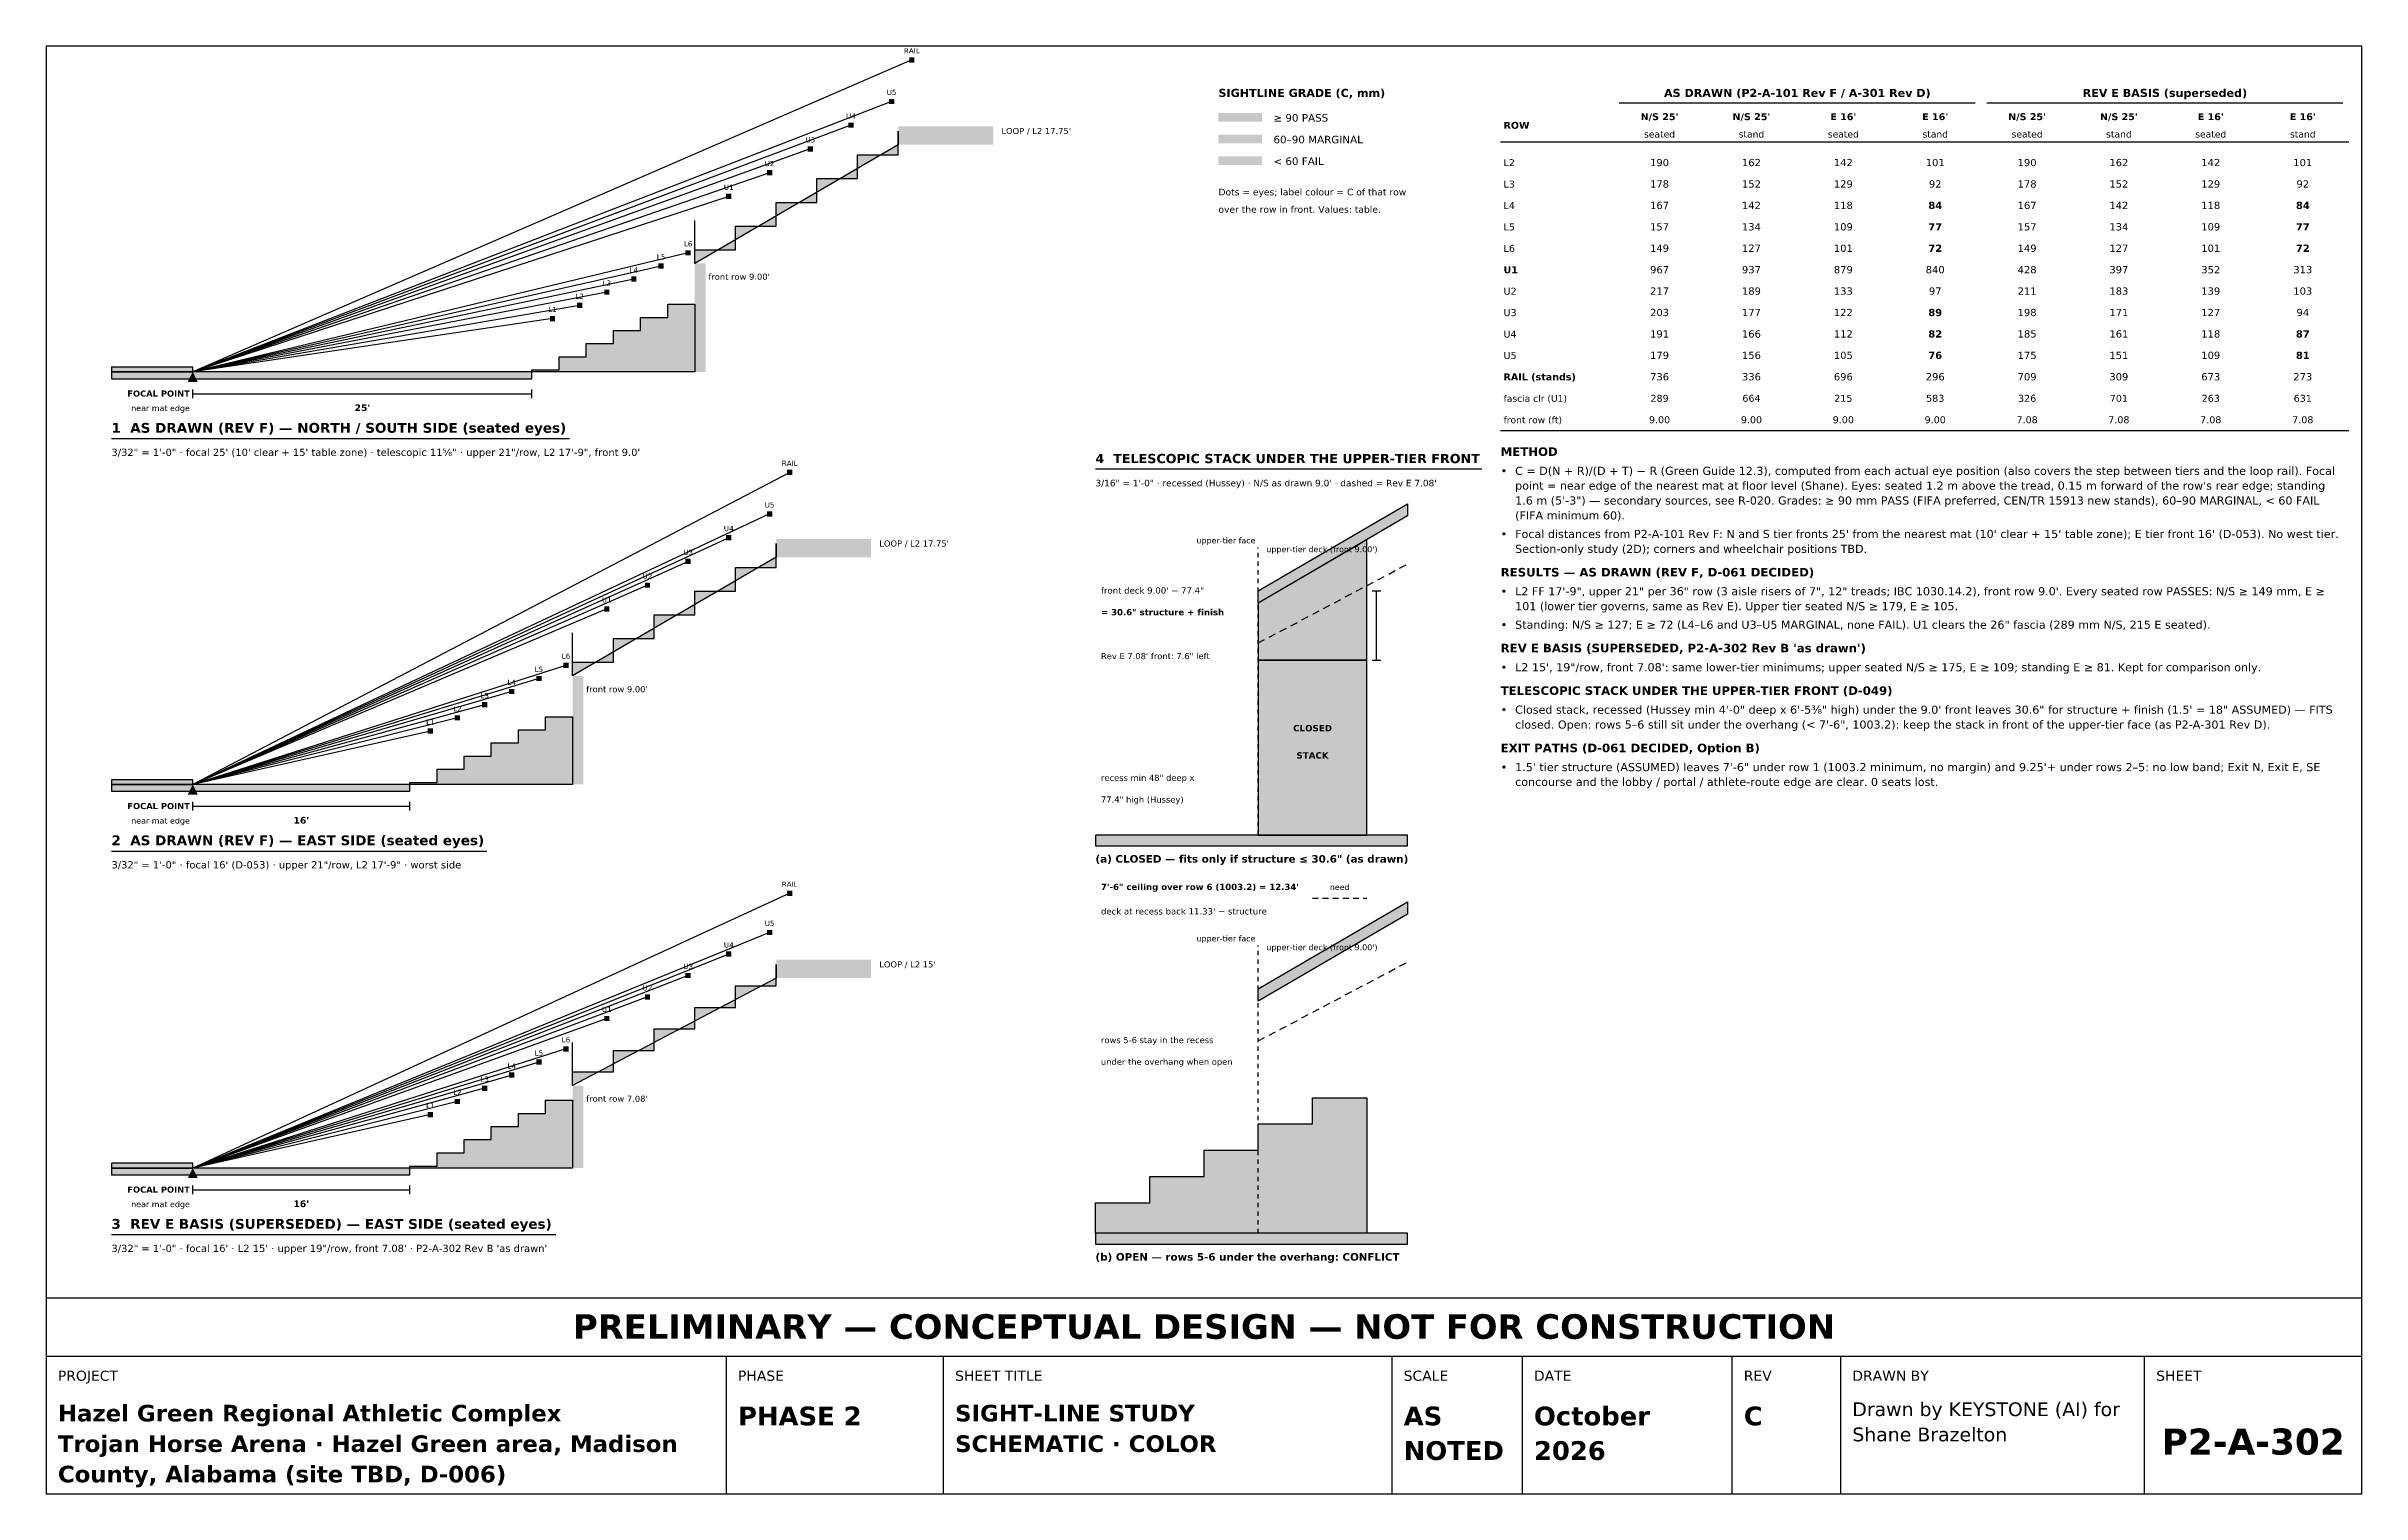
# Model space of a CAD drawing. Header units: inches. Extents: x 0.5 to 16.5, y 0.5 to 10.5.
import ezdxf
from ezdxf.enums import TextEntityAlignment as Align

# ---------------------------------------------------------------- set-up
doc = ezdxf.new("R2010")
doc.units = ezdxf.units.IN
doc.header["$MEASUREMENT"] = 0
for name, color, linetype in [('A-ANNO-TEXT', 7, 'Continuous'), ('A-SITE-CUTL', 7, 'Continuous'), ('A-SITE-FILL', 7, 'Continuous'), ('A-SITE-IDEN', 7, 'Continuous'), ('A-SITE-SLIN', 7, 'Continuous'), ('G-ANNO-TTLB', 7, 'Continuous')]:
    doc.layers.add(name, color=color, linetype=linetype)
doc.styles.add('KS-BOLD', font='DejaVuSans-Bold.ttf')
doc.styles.add('KS-REG', font='DejaVuSans.ttf')

msp = doc.modelspace()

# ---------------------------------------------------------------- texts
at = {"layer": 'A-ANNO-TEXT'}
for s, height, style, p in [('SIGHTLINE GRADE (C, mm)', 0.056, 'KS-BOLD', (8.6, 10.15)), ('≥ 90 PASS', 0.052, 'KS-REG', (8.98, 9.98)), ('ROW', 0.048, 'KS-BOLD', (10.57, 9.93)), ('60–90 MARGINAL', 0.052, 'KS-REG', (8.98, 9.83)), ('< 60 FAIL', 0.052, 'KS-REG', (8.98, 9.68)), ('L2', 0.048, 'KS-REG', (10.57, 9.672)), ('Dots = eyes; label colour = C of that row', 0.046, 'KS-REG', (8.6, 9.47)), ('L3', 0.048, 'KS-REG', (10.57, 9.524)), ('over the row in front. Values: table.', 0.046, 'KS-REG', (8.6, 9.35)), ('L4', 0.048, 'KS-REG', (10.57, 9.376)), ('L5', 0.048, 'KS-REG', (10.57, 9.228)), ('L6', 0.048, 'KS-REG', (10.57, 9.08)), ('U1', 0.048, 'KS-BOLD', (10.57, 8.932)), ('U2', 0.048, 'KS-REG', (10.57, 8.784)), ('U3', 0.048, 'KS-REG', (10.57, 8.636)), ('U4', 0.048, 'KS-REG', (10.57, 8.488)), ('U5', 0.048, 'KS-REG', (10.57, 8.34)), ('RAIL (stands)', 0.048, 'KS-BOLD', (10.57, 8.192)), ('fascia clr (U1)', 0.046, 'KS-REG', (10.57, 8.044)), ('front row (ft)', 0.046, 'KS-REG', (10.57, 7.896)), ('4  TELESCOPIC STACK UNDER THE UPPER-TIER FRONT', 0.064, 'KS-BOLD', (7.75, 7.62)), ('METHOD', 0.059, 'KS-BOLD', (10.55, 7.67)), ('•', 0.056, 'KS-REG', (10.55, 7.539)), ('C = D(N + R)/(D + T) − R (Green Guide 12.3), computed from each actual eye position (also covers the step between tiers and the loop rail). Focal', 0.056, 'KS-REG', (10.65, 7.539)), ('3/16" = 1\'-0" · recessed (Hussey) · N/S as drawn 9.0\' · dashed = Rev E 7.08\'', 0.045, 'KS-REG', (7.75, 7.46)), ("point = near edge of the nearest mat at floor level (Shane). Eyes: seated 1.2 m above the tread, 0.15 m forward of the row's rear edge; standing", 0.056, 'KS-REG', (10.65, 7.437)), ('1.6 m (5\'-3") — secondary sources, see R-020. Grades: ≥ 90 mm PASS (FIFA preferred, CEN/TR 15913 new stands), 60–90 MARGINAL, < 60 FAIL', 0.056, 'KS-REG', (10.65, 7.334)), ('(FIFA minimum 60).', 0.056, 'KS-REG', (10.65, 7.231)), ("upper-tier deck (front 9.00')", 0.04, 'KS-REG', (8.931, 7.005)), ('•', 0.056, 'KS-REG', (10.55, 7.103)), ('Section-only study (2D); corners and wheelchair positions TBD.', 0.056, 'KS-REG', (10.65, 7)), ("Focal distances from P2-A-101 Rev F: N and S tier fronts 25' from the nearest mat (10' clear + 15' table zone); E tier front 16' (D-053). No west tier.", 0.056, 'KS-REG', (10.65, 7.103)), ('RESULTS — AS DRAWN (REV F, D-061 DECIDED)', 0.059, 'KS-BOLD', (10.55, 6.837)), ('front deck 9.00\' − 77.4"', 0.043, 'KS-REG', (7.788, 6.719)), ('•', 0.056, 'KS-REG', (10.55, 6.707)), ('L2 FF 17\'-9", upper 21" per 36" row (3 aisle risers of 7", 12" treads; IBC 1030.14.2), front row 9.0\'. Every seated row PASSES: N/S ≥ 149 mm, E ≥', 0.056, 'KS-REG', (10.65, 6.707)), ('= 30.6" structure + finish', 0.043, 'KS-BOLD', (7.788, 6.569)), ('101 (lower tier governs, same as Rev E). Upper tier seated N/S ≥ 179, E ≥ 105.', 0.056, 'KS-REG', (10.65, 6.604)), ('•', 0.056, 'KS-REG', (10.55, 6.476)), ('Standing: N/S ≥ 127; E ≥ 72 (L4–L6 and U3–U5 MARGINAL, none FAIL). U1 clears the 26" fascia (289 mm N/S, 215 E seated).', 0.056, 'KS-REG', (10.65, 6.476)), ('Rev E 7.08\' front: 7.6" left', 0.042, 'KS-REG', (7.788, 6.266)), ("REV E BASIS (SUPERSEDED, P2-A-302 Rev B 'as drawn')", 0.059, 'KS-BOLD', (10.55, 6.313)), ('L2 15\', 19"/row, front 7.08\': same lower-tier minimums; upper seated N/S ≥ 175, E ≥ 109; standing E ≥ 81. Kept for comparison only.', 0.056, 'KS-REG', (10.65, 6.182)), ('TELESCOPIC STACK UNDER THE UPPER-TIER FRONT (D-049)', 0.059, 'KS-BOLD', (10.55, 6.019)), ('•', 0.056, 'KS-REG', (10.55, 6.182)), ('•', 0.056, 'KS-REG', (10.55, 5.889)), ('Closed stack, recessed (Hussey min 4\'-0" deep x 6\'-5⅜" high) under the 9.0\' front leaves 30.6" for structure + finish (1.5\' = 18" ASSUMED) — FITS', 0.056, 'KS-REG', (10.65, 5.889)), ('closed. Open: rows 5–6 still sit under the overhang (< 7\'-6", 1003.2): keep the stack in front of the upper-tier face (as P2-A-301 Rev D).', 0.056, 'KS-REG', (10.65, 5.786)), ('EXIT PATHS (D-061 DECIDED, Option B)', 0.059, 'KS-BOLD', (10.55, 5.623)), ('recess min 48" deep x', 0.042, 'KS-REG', (7.788, 5.425)), ('•', 0.056, 'KS-REG', (10.55, 5.492)), ('concourse and the lobby / portal / athlete-route edge are clear. 0 seats lost.', 0.056, 'KS-REG', (10.65, 5.39)), ('1.5\' tier structure (ASSUMED) leaves 7\'-6" under row 1 (1003.2 minimum, no margin) and 9.25\'+ under rows 2–5: no low band; Exit N, Exit E, SE', 0.056, 'KS-REG', (10.65, 5.492)), ('77.4" high (Hussey)', 0.042, 'KS-REG', (7.788, 5.275)), ('(a) CLOSED — fits only if structure ≤ 30.6" (as drawn)', 0.052, 'KS-BOLD', (7.75, 4.86)), ('7\'-6" ceiling over row 6 (1003.2) = 12.34\'', 0.043, 'KS-BOLD', (7.788, 4.671)), ("deck at recess back 11.33' − structure", 0.043, 'KS-REG', (7.788, 4.502)), ("upper-tier deck (front 9.00')", 0.04, 'KS-REG', (8.931, 4.255)), ('rows 5-6 stay in the recess', 0.042, 'KS-REG', (7.788, 3.613)), ('under the overhang when open', 0.042, 'KS-REG', (7.788, 3.463)), ('(b) OPEN — rows 5-6 under the overhang: CONFLICT', 0.052, 'KS-BOLD', (7.75, 2.11))]:
    msp.add_text(s, height=height, dxfattribs=dict(at, style=style)).set_placement(p)
for s, height, style, p in [('AS DRAWN (P2-A-101 Rev F / A-301 Rev D)', 0.056, 'KS-BOLD', (12.6, 10.15)), ('REV E BASIS (superseded)', 0.056, 'KS-BOLD', (15.14, 10.15)), ("N/S 25'", 0.048, 'KS-BOLD', (11.648, 9.99)), ("N/S 25'", 0.048, 'KS-BOLD', (12.283, 9.99)), ("E 16'", 0.048, 'KS-BOLD', (12.918, 9.99)), ("E 16'", 0.048, 'KS-BOLD', (13.553, 9.99)), ("N/S 25'", 0.048, 'KS-BOLD', (14.188, 9.99)), ("N/S 25'", 0.048, 'KS-BOLD', (14.822, 9.99)), ("E 16'", 0.048, 'KS-BOLD', (15.457, 9.99)), ("E 16'", 0.048, 'KS-BOLD', (16.093, 9.99)), ('seated', 0.046, 'KS-REG', (11.648, 9.87)), ('stand', 0.046, 'KS-REG', (12.283, 9.87)), ('seated', 0.046, 'KS-REG', (12.918, 9.87)), ('stand', 0.046, 'KS-REG', (13.553, 9.87)), ('seated', 0.046, 'KS-REG', (14.188, 9.87)), ('stand', 0.046, 'KS-REG', (14.822, 9.87)), ('seated', 0.046, 'KS-REG', (15.457, 9.87)), ('stand', 0.046, 'KS-REG', (16.093, 9.87)), ('190', 0.05, 'KS-REG', (11.648, 9.672)), ('162', 0.05, 'KS-REG', (12.283, 9.672)), ('142', 0.05, 'KS-REG', (12.918, 9.672)), ('101', 0.05, 'KS-REG', (13.553, 9.672)), ('190', 0.05, 'KS-REG', (14.188, 9.672)), ('162', 0.05, 'KS-REG', (14.822, 9.672)), ('142', 0.05, 'KS-REG', (15.457, 9.672)), ('101', 0.05, 'KS-REG', (16.093, 9.672)), ('178', 0.05, 'KS-REG', (11.648, 9.524)), ('152', 0.05, 'KS-REG', (12.283, 9.524)), ('129', 0.05, 'KS-REG', (12.918, 9.524)), ('92', 0.05, 'KS-REG', (13.553, 9.524)), ('178', 0.05, 'KS-REG', (14.188, 9.524)), ('152', 0.05, 'KS-REG', (14.822, 9.524)), ('129', 0.05, 'KS-REG', (15.457, 9.524)), ('92', 0.05, 'KS-REG', (16.093, 9.524)), ('167', 0.05, 'KS-REG', (11.648, 9.376)), ('142', 0.05, 'KS-REG', (12.283, 9.376)), ('118', 0.05, 'KS-REG', (12.918, 9.376)), ('84', 0.05, 'KS-BOLD', (13.553, 9.376)), ('167', 0.05, 'KS-REG', (14.188, 9.376)), ('142', 0.05, 'KS-REG', (14.822, 9.376)), ('118', 0.05, 'KS-REG', (15.457, 9.376)), ('84', 0.05, 'KS-BOLD', (16.093, 9.376)), ('157', 0.05, 'KS-REG', (11.648, 9.228)), ('149', 0.05, 'KS-REG', (11.648, 9.08)), ('134', 0.05, 'KS-REG', (12.283, 9.228)), ('127', 0.05, 'KS-REG', (12.283, 9.08)), ('109', 0.05, 'KS-REG', (12.918, 9.228)), ('101', 0.05, 'KS-REG', (12.918, 9.08)), ('77', 0.05, 'KS-BOLD', (13.553, 9.228)), ('72', 0.05, 'KS-BOLD', (13.553, 9.08)), ('157', 0.05, 'KS-REG', (14.188, 9.228)), ('149', 0.05, 'KS-REG', (14.188, 9.08)), ('134', 0.05, 'KS-REG', (14.822, 9.228)), ('127', 0.05, 'KS-REG', (14.822, 9.08)), ('109', 0.05, 'KS-REG', (15.457, 9.228)), ('101', 0.05, 'KS-REG', (15.457, 9.08)), ('77', 0.05, 'KS-BOLD', (16.093, 9.228)), ('72', 0.05, 'KS-BOLD', (16.093, 9.08)), ('967', 0.05, 'KS-REG', (11.648, 8.932)), ('937', 0.05, 'KS-REG', (12.283, 8.932)), ('879', 0.05, 'KS-REG', (12.918, 8.932)), ('840', 0.05, 'KS-REG', (13.553, 8.932)), ('428', 0.05, 'KS-REG', (14.188, 8.932)), ('397', 0.05, 'KS-REG', (14.822, 8.932)), ('352', 0.05, 'KS-REG', (15.457, 8.932)), ('313', 0.05, 'KS-REG', (16.093, 8.932)), ('217', 0.05, 'KS-REG', (11.648, 8.784)), ('189', 0.05, 'KS-REG', (12.283, 8.784)), ('133', 0.05, 'KS-REG', (12.918, 8.784)), ('97', 0.05, 'KS-REG', (13.553, 8.784)), ('211', 0.05, 'KS-REG', (14.188, 8.784)), ('183', 0.05, 'KS-REG', (14.822, 8.784)), ('139', 0.05, 'KS-REG', (15.457, 8.784)), ('103', 0.05, 'KS-REG', (16.093, 8.784)), ('203', 0.05, 'KS-REG', (11.648, 8.636)), ('177', 0.05, 'KS-REG', (12.283, 8.636)), ('122', 0.05, 'KS-REG', (12.918, 8.636)), ('89', 0.05, 'KS-BOLD', (13.553, 8.636)), ('198', 0.05, 'KS-REG', (14.188, 8.636)), ('171', 0.05, 'KS-REG', (14.822, 8.636)), ('127', 0.05, 'KS-REG', (15.457, 8.636)), ('94', 0.05, 'KS-REG', (16.093, 8.636)), ('191', 0.05, 'KS-REG', (11.648, 8.488)), ('166', 0.05, 'KS-REG', (12.283, 8.488)), ('112', 0.05, 'KS-REG', (12.918, 8.488)), ('82', 0.05, 'KS-BOLD', (13.553, 8.488)), ('185', 0.05, 'KS-REG', (14.188, 8.488)), ('161', 0.05, 'KS-REG', (14.822, 8.488)), ('118', 0.05, 'KS-REG', (15.457, 8.488)), ('87', 0.05, 'KS-BOLD', (16.093, 8.488)), ('179', 0.05, 'KS-REG', (11.648, 8.34)), ('156', 0.05, 'KS-REG', (12.283, 8.34)), ('105', 0.05, 'KS-REG', (12.918, 8.34)), ('76', 0.05, 'KS-BOLD', (13.553, 8.34)), ('175', 0.05, 'KS-REG', (14.188, 8.34)), ('151', 0.05, 'KS-REG', (14.822, 8.34)), ('109', 0.05, 'KS-REG', (15.457, 8.34)), ('81', 0.05, 'KS-BOLD', (16.093, 8.34)), ('736', 0.05, 'KS-REG', (11.648, 8.192)), ('336', 0.05, 'KS-REG', (12.283, 8.192)), ('696', 0.05, 'KS-REG', (12.918, 8.192)), ('296', 0.05, 'KS-REG', (13.553, 8.192)), ('709', 0.05, 'KS-REG', (14.188, 8.192)), ('309', 0.05, 'KS-REG', (14.822, 8.192)), ('673', 0.05, 'KS-REG', (15.457, 8.192)), ('273', 0.05, 'KS-REG', (16.093, 8.192)), ('289', 0.048, 'KS-REG', (11.648, 8.044)), ('664', 0.048, 'KS-REG', (12.283, 8.044)), ('215', 0.048, 'KS-REG', (12.918, 8.044)), ('583', 0.048, 'KS-REG', (13.553, 8.044)), ('326', 0.048, 'KS-REG', (14.188, 8.044)), ('701', 0.048, 'KS-REG', (14.822, 8.044)), ('263', 0.048, 'KS-REG', (15.457, 8.044)), ('631', 0.048, 'KS-REG', (16.093, 8.044)), ('9.00', 0.048, 'KS-REG', (11.648, 7.896)), ('9.00', 0.048, 'KS-REG', (12.283, 7.896)), ('9.00', 0.048, 'KS-REG', (12.918, 7.896)), ('9.00', 0.048, 'KS-REG', (13.553, 7.896)), ('7.08', 0.048, 'KS-REG', (14.188, 7.896)), ('7.08', 0.048, 'KS-REG', (14.822, 7.896)), ('7.08', 0.048, 'KS-REG', (15.457, 7.896)), ('7.08', 0.048, 'KS-REG', (16.093, 7.896)), ('CLOSED', 0.044, 'KS-BOLD', (9.25, 5.767)), ('STACK', 0.044, 'KS-BOLD', (9.25, 5.579)), ('need', 0.04, 'KS-REG', (9.438, 4.671))]:
    msp.add_text(s, height=height, dxfattribs=dict(at, style=style)).set_placement(p, align=Align.CENTER)
at = {"layer": 'A-ANNO-TEXT', "style": 'KS-REG'}
for p in [(8.856, 7.066), (8.856, 4.316)]:
    msp.add_text('upper-tier face', height=0.04, dxfattribs=at).set_placement(p, align=Align.RIGHT)
at = {"layer": 'A-SITE-IDEN'}
for s, height, style, p in [('RAIL', 0.036, 'KS-REG', (6.481, 10.451)), ('U5', 0.036, 'KS-REG', (6.341, 10.164)), ('U4', 0.036, 'KS-REG', (6.06, 10)), ('U3', 0.036, 'KS-REG', (5.779, 9.836)), ('U2', 0.036, 'KS-REG', (5.498, 9.672)), ('U1', 0.036, 'KS-REG', (5.216, 9.508)), ('L6', 0.036, 'KS-REG', (4.935, 9.118)), ('L4', 0.036, 'KS-REG', (4.56, 8.937)), ('L5', 0.036, 'KS-REG', (4.748, 9.027)), ('L3', 0.036, 'KS-REG', (4.373, 8.846)), ('L1', 0.036, 'KS-REG', (3.998, 8.664)), ('L2', 0.036, 'KS-REG', (4.185, 8.755)), ("25'", 0.046, 'KS-BOLD', (2.684, 7.98)), ('RAIL', 0.036, 'KS-REG', (5.637, 7.601)), ('U5', 0.036, 'KS-REG', (5.498, 7.314)), ('U4', 0.036, 'KS-REG', (5.216, 7.15)), ('U3', 0.036, 'KS-REG', (4.935, 6.986)), ('U2', 0.036, 'KS-REG', (4.654, 6.822)), ('U1', 0.036, 'KS-REG', (4.373, 6.658)), ('L6', 0.036, 'KS-REG', (4.091, 6.268)), ('L4', 0.036, 'KS-REG', (3.716, 6.087)), ('L5', 0.036, 'KS-REG', (3.904, 6.177)), ('L2', 0.036, 'KS-REG', (3.341, 5.905)), ('L3', 0.036, 'KS-REG', (3.529, 5.996)), ('L1', 0.036, 'KS-REG', (3.154, 5.814)), ("16'", 0.046, 'KS-BOLD', (2.262, 5.13)), ('RAIL', 0.036, 'KS-REG', (5.637, 4.693)), ('U5', 0.036, 'KS-REG', (5.498, 4.422)), ('U3', 0.036, 'KS-REG', (4.935, 4.125)), ('U4', 0.036, 'KS-REG', (5.216, 4.273)), ('U2', 0.036, 'KS-REG', (4.654, 3.977)), ('U1', 0.036, 'KS-REG', (4.373, 3.828)), ('L5', 0.036, 'KS-REG', (3.904, 3.527)), ('L6', 0.036, 'KS-REG', (4.091, 3.618)), ('L3', 0.036, 'KS-REG', (3.529, 3.346)), ('L4', 0.036, 'KS-REG', (3.716, 3.437)), ('L1', 0.036, 'KS-REG', (3.154, 3.164)), ('L2', 0.036, 'KS-REG', (3.341, 3.255)), ("16'", 0.046, 'KS-BOLD', (2.262, 2.48))]:
    msp.add_text(s, height=height, dxfattribs=dict(at, style=style)).set_placement(p, align=Align.CENTER)
for s, height, style, p in [("LOOP / L2 17.75'", 0.042, 'KS-REG', (7.1, 9.894)), ("front row 9.00'", 0.042, 'KS-REG', (5.075, 8.887)), ('1  AS DRAWN (REV F) — NORTH / SOUTH SIDE (seated eyes)', 0.068, 'KS-BOLD', (0.95, 7.83)), ('3/32" = 1\'-0" · focal 25\' (10\' clear + 15\' table zone) · telescopic 11⅝" · upper 21"/row, L2 17\'-9", front 9.0\'', 0.05, 'KS-REG', (0.95, 7.67)), ("LOOP / L2 17.75'", 0.042, 'KS-REG', (6.256, 7.044)), ("front row 9.00'", 0.042, 'KS-REG', (4.231, 6.037)), ('2  AS DRAWN (REV F) — EAST SIDE (seated eyes)', 0.068, 'KS-BOLD', (0.95, 4.98)), ('3/32" = 1\'-0" · focal 16\' (D-053) · upper 21"/row, L2 17\'-9" · worst side', 0.05, 'KS-REG', (0.95, 4.82)), ("LOOP / L2 15'", 0.042, 'KS-REG', (6.256, 4.136)), ("front row 7.08'", 0.042, 'KS-REG', (4.231, 3.208)), ('3  REV E BASIS (SUPERSEDED) — EAST SIDE (seated eyes)', 0.068, 'KS-BOLD', (0.95, 2.33)), ('3/32" = 1\'-0" · focal 16\' · L2 15\' · upper 19"/row, front 7.08\' · P2-A-302 Rev B \'as drawn\'', 0.05, 'KS-REG', (0.95, 2.17))]:
    msp.add_text(s, height=height, dxfattribs=dict(at, style=style)).set_placement(p)
for s, height, style, p in [('FOCAL POINT', 0.042, 'KS-BOLD', (1.492, 8.08)), ('near mat edge', 0.04, 'KS-REG', (1.492, 7.98)), ('FOCAL POINT', 0.042, 'KS-BOLD', (1.492, 5.23)), ('near mat edge', 0.04, 'KS-REG', (1.492, 5.13)), ('FOCAL POINT', 0.042, 'KS-BOLD', (1.492, 2.58)), ('near mat edge', 0.04, 'KS-REG', (1.492, 2.48))]:
    msp.add_text(s, height=height, dxfattribs=dict(at, style=style)).set_placement(p, align=Align.RIGHT)
at = {"layer": 'G-ANNO-TTLB', "style": 'KS-BOLD'}
for s, height, p in [('PRELIMINARY — CONCEPTUAL DESIGN — NOT FOR CONSTRUCTION', 0.17, (8.5, 1.57)), ('P2-A-302', 0.18, (15.75, 0.77))]:
    msp.add_text(s, height=height, dxfattribs=at).set_placement(p, align=Align.CENTER)
at = {"layer": 'G-ANNO-TTLB'}
for s, height, style, p in [('PROJECT', 0.07, 'KS-REG', (0.58, 1.28)), ('PHASE', 0.07, 'KS-REG', (5.28, 1.28)), ('SHEET TITLE', 0.07, 'KS-REG', (6.78, 1.28)), ('SCALE', 0.07, 'KS-REG', (9.88, 1.28)), ('DATE', 0.07, 'KS-REG', (10.78, 1.28)), ('REV', 0.07, 'KS-REG', (12.23, 1.28)), ('DRAWN BY', 0.07, 'KS-REG', (12.98, 1.28)), ('SHEET', 0.07, 'KS-REG', (15.08, 1.28)), ('Drawn by KEYSTONE (AI) for', 0.095, 'KS-REG', (12.98, 1.036)), ('Hazel Green Regional Athletic Complex', 0.115, 'KS-BOLD', (0.58, 0.999)), ('PHASE 2', 0.13, 'KS-BOLD', (5.28, 0.972)), ('SIGHT-LINE STUDY', 0.115, 'KS-BOLD', (6.78, 0.999)), ('AS', 0.13, 'KS-BOLD', (9.88, 0.972)), ('October', 0.13, 'KS-BOLD', (10.78, 0.972)), ('C', 0.13, 'KS-BOLD', (12.23, 0.972)), ('Shane Brazelton', 0.095, 'KS-REG', (12.98, 0.862)), ('Trojan Horse Arena · Hazel Green area, Madison', 0.115, 'KS-BOLD', (0.58, 0.788)), ('SCHEMATIC · COLOR', 0.115, 'KS-BOLD', (6.78, 0.788)), ('NOTED', 0.13, 'KS-BOLD', (9.88, 0.733)), ('2026', 0.13, 'KS-BOLD', (10.78, 0.733)), ('County, Alabama (site TBD, D-006)', 0.115, 'KS-BOLD', (0.58, 0.578))]:
    msp.add_text(s, height=height, dxfattribs=dict(at, style=style)).set_placement(p)

# ---------------------------------------------------------------- hatches: boundary and pattern name
at = {"layer": 'A-SITE-CUTL', "true_color": 0xa7b3c3}
for points in [[(4.981, 9.094), (5.262, 9.094), (5.262, 9.258), (5.544, 9.258), (5.544, 9.422), (5.825, 9.422), (5.825, 9.586), (6.106, 9.586), (6.106, 9.75), (6.387, 9.75), (6.387, 9.914), (6.387, 9.82), (4.981, 9)], [(8.875, 6.738), (9.906, 7.339), (9.906, 7.255), (8.875, 6.653)], [(4.137, 6.244), (4.419, 6.244), (4.419, 6.408), (4.7, 6.408), (4.7, 6.572), (4.981, 6.572), (4.981, 6.736), (5.262, 6.736), (5.262, 6.9), (5.544, 6.9), (5.544, 7.064), (5.544, 6.97), (4.137, 6.15)], [(8.875, 3.988), (9.906, 4.589), (9.906, 4.505), (8.875, 3.903)], [(4.137, 3.414), (4.419, 3.414), (4.419, 3.562), (4.7, 3.562), (4.7, 3.711), (4.981, 3.711), (4.981, 3.859), (5.262, 3.859), (5.262, 4.008), (5.544, 4.008), (5.544, 4.156), (5.544, 4.062), (4.137, 3.32)]]:
    msp.add_hatch(color=7, dxfattribs=at).paths.add_polyline_path(points)
at = {"layer": 'A-SITE-CUTL', "true_color": 0x3c3c3c}
for points in [[(6.387, 9.82), (7.044, 9.82), (7.044, 9.914), (6.387, 9.914)], [(4.981, 8.25), (5.056, 8.25), (5.056, 9), (4.981, 9)], [(5.544, 6.97), (6.2, 6.97), (6.2, 7.064), (5.544, 7.064)], [(4.137, 5.4), (4.212, 5.4), (4.212, 6.15), (4.137, 6.15)], [(5.544, 4.062), (6.2, 4.062), (6.2, 4.156), (5.544, 4.156)], [(4.137, 2.75), (4.212, 2.75), (4.212, 3.32), (4.137, 3.32)]]:
    msp.add_hatch(color=7, dxfattribs=at).paths.add_polyline_path(points)
at = {"layer": 'A-SITE-CUTL', "true_color": 0xd88a8a}
for points in [[(3.856, 8.25), (3.856, 8.264), (4.044, 8.264), (4.044, 8.355), (4.231, 8.355), (4.231, 8.446), (4.419, 8.446), (4.419, 8.537), (4.606, 8.537), (4.606, 8.627), (4.794, 8.627), (4.794, 8.718), (4.981, 8.718), (4.981, 8.25)], [(3.012, 5.4), (3.012, 5.414), (3.2, 5.414), (3.2, 5.505), (3.387, 5.505), (3.387, 5.596), (3.575, 5.596), (3.575, 5.687), (3.762, 5.687), (3.762, 5.777), (3.95, 5.777), (3.95, 5.868), (4.137, 5.868), (4.137, 5.4)], [(3.012, 2.75), (3.012, 2.764), (3.2, 2.764), (3.2, 2.855), (3.387, 2.855), (3.387, 2.946), (3.575, 2.946), (3.575, 3.037), (3.762, 3.037), (3.762, 3.127), (3.95, 3.127), (3.95, 3.218), (4.137, 3.218), (4.137, 2.75)], [(7.75, 2.3), (7.75, 2.51), (8.125, 2.51), (8.125, 2.691), (8.5, 2.691), (8.5, 2.873), (8.875, 2.873), (8.875, 3.055), (9.25, 3.055), (9.25, 3.236), (9.625, 3.236), (9.625, 2.3)]]:
    msp.add_hatch(color=7, dxfattribs=at).paths.add_polyline_path(points)
at = {"layer": 'A-SITE-CUTL', "true_color": 0xb9b9b9}
msp.add_hatch(color=7, dxfattribs=at).paths.add_polyline_path([(8.875, 5.05), (9.625, 5.05), (9.625, 6.259), (8.875, 6.259)])
at = {"layer": 'A-SITE-FILL', "true_color": 0xc8693a}
for points in [[(6.387, 9.914), (7.044, 9.914), (7.044, 9.947), (6.387, 9.947)], [(5.544, 7.064), (6.2, 7.064), (6.2, 7.097), (5.544, 7.097)], [(5.544, 4.156), (6.2, 4.156), (6.2, 4.189), (5.544, 4.189)]]:
    msp.add_hatch(color=7, dxfattribs=at).paths.add_polyline_path(points)
at = {"layer": 'A-SITE-FILL', "true_color": 0xc9a227}
for points in [[(0.95, 8.25), (1.512, 8.25), (1.512, 8.283), (0.95, 8.283)], [(0.95, 5.4), (1.512, 5.4), (1.512, 5.433), (0.95, 5.433)], [(0.95, 2.75), (1.512, 2.75), (1.512, 2.783), (0.95, 2.783)]]:
    msp.add_hatch(color=7, dxfattribs=at).paths.add_polyline_path(points)
at = {"layer": 'A-SITE-FILL', "true_color": 0xd9b77e}
for points in [[(0.95, 8.203), (3.856, 8.203), (3.856, 8.25), (0.95, 8.25)], [(0.95, 5.353), (3.012, 5.353), (3.012, 5.4), (0.95, 5.4)], [(7.75, 4.975), (9.906, 4.975), (9.906, 5.05), (7.75, 5.05)], [(0.95, 2.703), (3.012, 2.703), (3.012, 2.75), (0.95, 2.75)], [(7.75, 2.225), (9.906, 2.225), (9.906, 2.3), (7.75, 2.3)]]:
    msp.add_hatch(color=7, dxfattribs=at).paths.add_polyline_path(points)
at = {"layer": 'A-SITE-FILL', "true_color": 0xf3d9a4}
msp.add_hatch(color=7, dxfattribs=at).paths.add_polyline_path([(8.875, 6.259), (9.625, 6.259), (9.625, 7.091), (8.875, 6.653)])
at = {"layer": 'A-SITE-SLIN', "true_color": 0x2b2b2b}
for points in [[(6.463, 10.388), (6.499, 10.388), (6.499, 10.424), (6.463, 10.424)], [(6.323, 10.101), (6.359, 10.101), (6.359, 10.137), (6.323, 10.137)], [(6.042, 9.937), (6.078, 9.937), (6.078, 9.973), (6.042, 9.973)], [(8.6, 9.98), (8.9, 9.98), (8.9, 10.04), (8.6, 10.04)], [(5.761, 9.773), (5.797, 9.773), (5.797, 9.809), (5.761, 9.809)], [(5.48, 9.609), (5.516, 9.609), (5.516, 9.645), (5.48, 9.645)], [(5.198, 9.445), (5.234, 9.445), (5.234, 9.481), (5.198, 9.481)], [(4.73, 8.964), (4.766, 8.964), (4.766, 9), (4.73, 9)], [(4.917, 9.055), (4.953, 9.055), (4.953, 9.091), (4.917, 9.091)], [(4.355, 8.783), (4.391, 8.783), (4.391, 8.819), (4.355, 8.819)], [(4.542, 8.874), (4.578, 8.874), (4.578, 8.91), (4.542, 8.91)], [(4.167, 8.692), (4.203, 8.692), (4.203, 8.728), (4.167, 8.728)], [(3.98, 8.601), (4.016, 8.601), (4.016, 8.637), (3.98, 8.637)], [(5.619, 7.538), (5.655, 7.538), (5.655, 7.574), (5.619, 7.574)], [(5.48, 7.251), (5.516, 7.251), (5.516, 7.287), (5.48, 7.287)], [(5.198, 7.087), (5.234, 7.087), (5.234, 7.123), (5.198, 7.123)], [(4.917, 6.923), (4.953, 6.923), (4.953, 6.959), (4.917, 6.959)], [(4.636, 6.759), (4.672, 6.759), (4.672, 6.795), (4.636, 6.795)], [(4.355, 6.595), (4.391, 6.595), (4.391, 6.631), (4.355, 6.631)], [(4.073, 6.205), (4.109, 6.205), (4.109, 6.241), (4.073, 6.241)], [(3.886, 6.114), (3.922, 6.114), (3.922, 6.15), (3.886, 6.15)], [(3.511, 5.933), (3.547, 5.933), (3.547, 5.969), (3.511, 5.969)], [(3.698, 6.024), (3.734, 6.024), (3.734, 6.06), (3.698, 6.06)], [(3.136, 5.751), (3.172, 5.751), (3.172, 5.787), (3.136, 5.787)], [(3.323, 5.842), (3.359, 5.842), (3.359, 5.878), (3.323, 5.878)], [(5.619, 4.63), (5.655, 4.63), (5.655, 4.666), (5.619, 4.666)], [(5.48, 4.359), (5.516, 4.359), (5.516, 4.395), (5.48, 4.395)], [(5.198, 4.21), (5.234, 4.21), (5.234, 4.246), (5.198, 4.246)], [(4.917, 4.062), (4.953, 4.062), (4.953, 4.098), (4.917, 4.098)], [(4.636, 3.914), (4.672, 3.914), (4.672, 3.95), (4.636, 3.95)], [(4.355, 3.765), (4.391, 3.765), (4.391, 3.801), (4.355, 3.801)], [(4.073, 3.555), (4.109, 3.555), (4.109, 3.591), (4.073, 3.591)], [(3.698, 3.374), (3.734, 3.374), (3.734, 3.41), (3.698, 3.41)], [(3.886, 3.464), (3.922, 3.464), (3.922, 3.5), (3.886, 3.5)], [(3.323, 3.192), (3.359, 3.192), (3.359, 3.228), (3.323, 3.228)], [(3.511, 3.283), (3.547, 3.283), (3.547, 3.319), (3.511, 3.319)], [(3.136, 3.101), (3.172, 3.101), (3.172, 3.137), (3.136, 3.137)]]:
    msp.add_hatch(color=7, dxfattribs=at).paths.add_polyline_path(points)
at = {"layer": 'A-SITE-SLIN', "true_color": 0xd9822b}
msp.add_hatch(color=7, dxfattribs=at).paths.add_polyline_path([(8.6, 9.83), (8.9, 9.83), (8.9, 9.89), (8.6, 9.89)])
at = {"layer": 'A-SITE-SLIN', "true_color": 0xcc0000}
for points in [[(8.6, 9.68), (8.9, 9.68), (8.9, 9.74), (8.6, 9.74)], [(1.477, 8.18), (1.547, 8.18), (1.512, 8.25)], [(1.477, 5.33), (1.547, 5.33), (1.512, 5.4)], [(1.477, 2.68), (1.547, 2.68), (1.512, 2.75)]]:
    msp.add_hatch(color=7, dxfattribs=at).paths.add_polyline_path(points)

# ---------------------------------------------------------------- linework, layer by layer
at = {"layer": 'A-ANNO-TEXT'}
for p, q in [((11.37, 10.11), (13.83, 10.11)), ((13.91, 10.11), (16.37, 10.11)), ((10.55, 9.84), (16.41, 9.84)), ((10.55, 7.846), (16.41, 7.846)), ((0.95, 7.79), (4.115, 7.79)), ((7.75, 7.58), (10.419, 7.58)), ((0.95, 4.94), (3.545, 4.94)), ((0.95, 2.29), (4.022, 2.29))]:
    msp.add_line(p, q, dxfattribs=at)
at = {"layer": 'A-SITE-CUTL'}
for p, q in [((4.981, 9.094), (4.981, 9.297)), ((4.137, 6.244), (4.137, 6.447)), ((4.137, 3.414), (4.137, 3.617))]:
    msp.add_line(p, q, dxfattribs=at)
for points in [[(4.981, 9.094), (5.262, 9.094), (5.262, 9.258), (5.544, 9.258), (5.544, 9.422), (5.825, 9.422), (5.825, 9.586), (6.106, 9.586), (6.106, 9.75), (6.387, 9.75), (6.387, 9.914), (6.387, 9.82), (4.981, 9)], [(3.856, 8.25), (3.856, 8.264), (4.044, 8.264), (4.044, 8.355), (4.231, 8.355), (4.231, 8.446), (4.419, 8.446), (4.419, 8.537), (4.606, 8.537), (4.606, 8.627), (4.794, 8.627), (4.794, 8.718), (4.981, 8.718), (4.981, 8.25)], [(8.875, 6.738), (9.906, 7.339), (9.906, 7.255), (8.875, 6.653)], [(4.137, 6.244), (4.419, 6.244), (4.419, 6.408), (4.7, 6.408), (4.7, 6.572), (4.981, 6.572), (4.981, 6.736), (5.262, 6.736), (5.262, 6.9), (5.544, 6.9), (5.544, 7.064), (5.544, 6.97), (4.137, 6.15)], [(8.875, 5.05), (9.625, 5.05), (9.625, 6.259), (8.875, 6.259)], [(3.012, 5.4), (3.012, 5.414), (3.2, 5.414), (3.2, 5.505), (3.387, 5.505), (3.387, 5.596), (3.575, 5.596), (3.575, 5.687), (3.762, 5.687), (3.762, 5.777), (3.95, 5.777), (3.95, 5.868), (4.137, 5.868), (4.137, 5.4)], [(8.875, 3.988), (9.906, 4.589), (9.906, 4.505), (8.875, 3.903)], [(4.137, 3.414), (4.419, 3.414), (4.419, 3.562), (4.7, 3.562), (4.7, 3.711), (4.981, 3.711), (4.981, 3.859), (5.262, 3.859), (5.262, 4.008), (5.544, 4.008), (5.544, 4.156), (5.544, 4.062), (4.137, 3.32)], [(3.012, 2.75), (3.012, 2.764), (3.2, 2.764), (3.2, 2.855), (3.387, 2.855), (3.387, 2.946), (3.575, 2.946), (3.575, 3.037), (3.762, 3.037), (3.762, 3.127), (3.95, 3.127), (3.95, 3.218), (4.137, 3.218), (4.137, 2.75)], [(7.75, 2.3), (7.75, 2.51), (8.125, 2.51), (8.125, 2.691), (8.5, 2.691), (8.5, 2.873), (8.875, 2.873), (8.875, 3.055), (9.25, 3.055), (9.25, 3.236), (9.625, 3.236), (9.625, 2.3)]]:
    msp.add_lwpolyline(points, close=True, dxfattribs=at)
at = {"layer": 'A-SITE-FILL'}
for points in [[(0.95, 8.25), (1.512, 8.25), (1.512, 8.283), (0.95, 8.283)], [(0.95, 8.203), (3.856, 8.203), (3.856, 8.25), (0.95, 8.25)], [(8.875, 6.259), (9.625, 6.259), (9.625, 7.091), (8.875, 6.653)], [(0.95, 5.4), (1.512, 5.4), (1.512, 5.433), (0.95, 5.433)], [(0.95, 5.353), (3.012, 5.353), (3.012, 5.4), (0.95, 5.4)], [(7.75, 4.975), (9.906, 4.975), (9.906, 5.05), (7.75, 5.05)], [(0.95, 2.75), (1.512, 2.75), (1.512, 2.783), (0.95, 2.783)], [(0.95, 2.703), (3.012, 2.703), (3.012, 2.75), (0.95, 2.75)], [(7.75, 2.225), (9.906, 2.225), (9.906, 2.3), (7.75, 2.3)]]:
    msp.add_lwpolyline(points, close=True, dxfattribs=at)
at = {"layer": 'A-SITE-IDEN'}
for p, q in [((1.512, 8.07), (1.512, 8.13)), ((1.512, 8.1), (3.856, 8.1)), ((3.856, 8.07), (3.856, 8.13)), ((8.875, 7.03), (8.875, 7.038)), ((8.875, 6.97), (8.875, 7)), ((8.875, 6.91), (8.875, 6.94)), ((8.875, 6.85), (8.875, 6.88)), ((8.875, 6.79), (8.875, 6.82)), ((8.875, 6.73), (8.875, 6.76)), ((9.661, 6.738), (9.721, 6.738)), ((9.691, 6.259), (9.691, 6.738)), ((8.875, 6.67), (8.875, 6.7)), ((8.875, 6.61), (8.875, 6.64)), ((8.875, 6.55), (8.875, 6.58)), ((8.875, 6.49), (8.875, 6.52)), ((8.875, 6.43), (8.875, 6.46)), ((8.875, 6.37), (8.875, 6.4)), ((8.875, 6.31), (8.875, 6.34)), ((8.875, 6.25), (8.875, 6.28)), ((9.661, 6.259), (9.721, 6.259)), ((8.875, 6.19), (8.875, 6.22)), ((8.875, 6.13), (8.875, 6.16)), ((8.875, 6.07), (8.875, 6.1)), ((8.875, 6.01), (8.875, 6.04)), ((8.875, 5.95), (8.875, 5.98)), ((8.875, 5.89), (8.875, 5.92)), ((8.875, 5.83), (8.875, 5.86)), ((8.875, 5.77), (8.875, 5.8)), ((8.875, 5.71), (8.875, 5.74)), ((8.875, 5.65), (8.875, 5.68)), ((8.875, 5.59), (8.875, 5.62)), ((8.875, 5.53), (8.875, 5.56)), ((8.875, 5.47), (8.875, 5.5)), ((1.512, 5.22), (1.512, 5.28)), ((3.012, 5.22), (3.012, 5.28)), ((8.875, 5.41), (8.875, 5.44)), ((8.875, 5.35), (8.875, 5.38)), ((8.875, 5.29), (8.875, 5.32)), ((1.512, 5.25), (3.012, 5.25)), ((8.875, 5.23), (8.875, 5.26)), ((8.875, 5.17), (8.875, 5.2)), ((8.875, 5.11), (8.875, 5.14)), ((8.875, 5.05), (8.875, 5.08)), ((8.875, 4.28), (8.875, 4.288)), ((8.875, 4.22), (8.875, 4.25)), ((8.875, 4.16), (8.875, 4.19)), ((8.875, 4.1), (8.875, 4.13)), ((8.875, 4.04), (8.875, 4.07)), ((8.875, 3.98), (8.875, 4.01)), ((8.875, 3.92), (8.875, 3.95)), ((8.875, 3.86), (8.875, 3.89)), ((8.875, 3.8), (8.875, 3.83)), ((8.875, 3.74), (8.875, 3.77)), ((8.875, 3.68), (8.875, 3.71)), ((8.875, 3.62), (8.875, 3.65)), ((8.875, 3.56), (8.875, 3.59)), ((8.875, 3.5), (8.875, 3.53)), ((8.875, 3.44), (8.875, 3.47)), ((8.875, 3.38), (8.875, 3.41)), ((8.875, 3.32), (8.875, 3.35)), ((8.875, 3.26), (8.875, 3.29)), ((8.875, 3.2), (8.875, 3.23)), ((8.875, 3.14), (8.875, 3.17)), ((8.875, 3.08), (8.875, 3.11)), ((8.875, 3.02), (8.875, 3.05)), ((8.875, 2.96), (8.875, 2.99)), ((8.875, 2.9), (8.875, 2.93)), ((8.875, 2.84), (8.875, 2.87)), ((8.875, 2.78), (8.875, 2.81)), ((8.875, 2.72), (8.875, 2.75)), ((1.512, 2.57), (1.512, 2.63)), ((1.512, 2.6), (3.012, 2.6)), ((3.012, 2.57), (3.012, 2.63)), ((8.875, 2.66), (8.875, 2.69)), ((8.875, 2.6), (8.875, 2.63)), ((8.875, 2.54), (8.875, 2.57)), ((8.875, 2.48), (8.875, 2.51)), ((8.875, 2.42), (8.875, 2.45)), ((8.875, 2.36), (8.875, 2.39)), ((8.875, 2.3), (8.875, 2.33))]:
    msp.add_line(p, q, dxfattribs=at)
at = {"layer": 'A-SITE-SLIN'}
for p, q in [((6.481, 10.406), (1.512, 8.25)), ((6.341, 10.119), (1.512, 8.25)), ((6.06, 9.955), (1.512, 8.25)), ((5.779, 9.791), (1.512, 8.25)), ((5.498, 9.627), (1.512, 8.25)), ((5.216, 9.463), (1.512, 8.25)), ((4.935, 9.073), (1.512, 8.25)), ((4.748, 8.982), (1.512, 8.25)), ((4.56, 8.892), (1.512, 8.25)), ((4.373, 8.801), (1.512, 8.25)), ((4.185, 8.71), (1.512, 8.25)), ((3.998, 8.619), (1.512, 8.25)), ((5.637, 7.556), (1.512, 5.4)), ((5.498, 7.269), (1.512, 5.4)), ((5.216, 7.105), (1.512, 5.4)), ((4.935, 6.941), (1.512, 5.4)), ((9.852, 6.894), (9.896, 6.917)), ((4.654, 6.777), (1.512, 5.4)), ((9.552, 6.735), (9.596, 6.759)), ((9.627, 6.775), (9.671, 6.798)), ((9.702, 6.815), (9.746, 6.838)), ((9.777, 6.854), (9.821, 6.878)), ((4.373, 6.613), (1.512, 5.4)), ((9.176, 6.537), (9.22, 6.56)), ((9.251, 6.577), (9.295, 6.6)), ((9.326, 6.616), (9.37, 6.64)), ((9.401, 6.656), (9.445, 6.679)), ((9.476, 6.696), (9.521, 6.719)), ((8.875, 6.378), (8.919, 6.401)), ((8.95, 6.418), (8.994, 6.441)), ((9.025, 6.457), (9.07, 6.481)), ((9.101, 6.497), (9.145, 6.52)), ((4.091, 6.223), (1.512, 5.4)), ((3.904, 6.132), (1.512, 5.4)), ((3.716, 6.042), (1.512, 5.4)), ((3.529, 5.951), (1.512, 5.4)), ((3.341, 5.86), (1.512, 5.4)), ((3.154, 5.769), (1.512, 5.4)), ((5.637, 4.648), (1.512, 2.75)), ((9.25, 4.614), (9.29, 4.614)), ((9.32, 4.614), (9.36, 4.614)), ((9.39, 4.614), (9.43, 4.614)), ((9.46, 4.614), (9.5, 4.614)), ((9.53, 4.614), (9.57, 4.614)), ((9.6, 4.614), (9.625, 4.614)), ((5.498, 4.377), (1.512, 2.75)), ((5.216, 4.228), (1.512, 2.75)), ((9.852, 4.144), (9.896, 4.167)), ((4.935, 4.08), (1.512, 2.75)), ((9.552, 3.985), (9.596, 4.009)), ((9.627, 4.025), (9.671, 4.048)), ((9.702, 4.065), (9.746, 4.088)), ((9.777, 4.104), (9.821, 4.128)), ((4.654, 3.932), (1.512, 2.75)), ((9.251, 3.827), (9.295, 3.85)), ((9.326, 3.866), (9.37, 3.89)), ((9.401, 3.906), (9.445, 3.929)), ((9.476, 3.946), (9.521, 3.969)), ((4.373, 3.783), (1.512, 2.75)), ((8.95, 3.668), (8.994, 3.691)), ((9.025, 3.707), (9.07, 3.731)), ((9.101, 3.747), (9.145, 3.77)), ((9.176, 3.787), (9.22, 3.81)), ((4.091, 3.573), (1.512, 2.75)), ((8.875, 3.628), (8.919, 3.651)), ((3.904, 3.482), (1.512, 2.75)), ((3.716, 3.392), (1.512, 2.75)), ((3.529, 3.301), (1.512, 2.75)), ((3.341, 3.21), (1.512, 2.75)), ((3.154, 3.119), (1.512, 2.75))]:
    msp.add_line(p, q, dxfattribs=at)
at = {"layer": 'G-ANNO-TTLB'}
for p, q in [((0.5, 1.45), (16.5, 1.45)), ((5.2, 0.5), (5.2, 1.45)), ((6.7, 0.5), (6.7, 1.45)), ((9.8, 0.5), (9.8, 1.45)), ((10.7, 0.5), (10.7, 1.45)), ((12.15, 0.5), (12.15, 1.45)), ((12.9, 0.5), (12.9, 1.45)), ((15, 0.5), (15, 1.45))]:
    msp.add_line(p, q, dxfattribs=at)
for points in [[(0.5, 0.5), (16.5, 0.5), (16.5, 10.5), (0.5, 10.5)], [(0.5, 1.45), (16.5, 1.45), (16.5, 1.85), (0.5, 1.85)]]:
    msp.add_lwpolyline(points, close=True, dxfattribs=at)

msp.set_redraw_order([(e.dxf.handle, doc.entitydb.next_handle()) for e in msp.query("TEXT MTEXT ATTDEF DIMENSION ARC_DIMENSION")])  # texts and dimensions are drawn at this point

doc.saveas('drawing.dxf')
